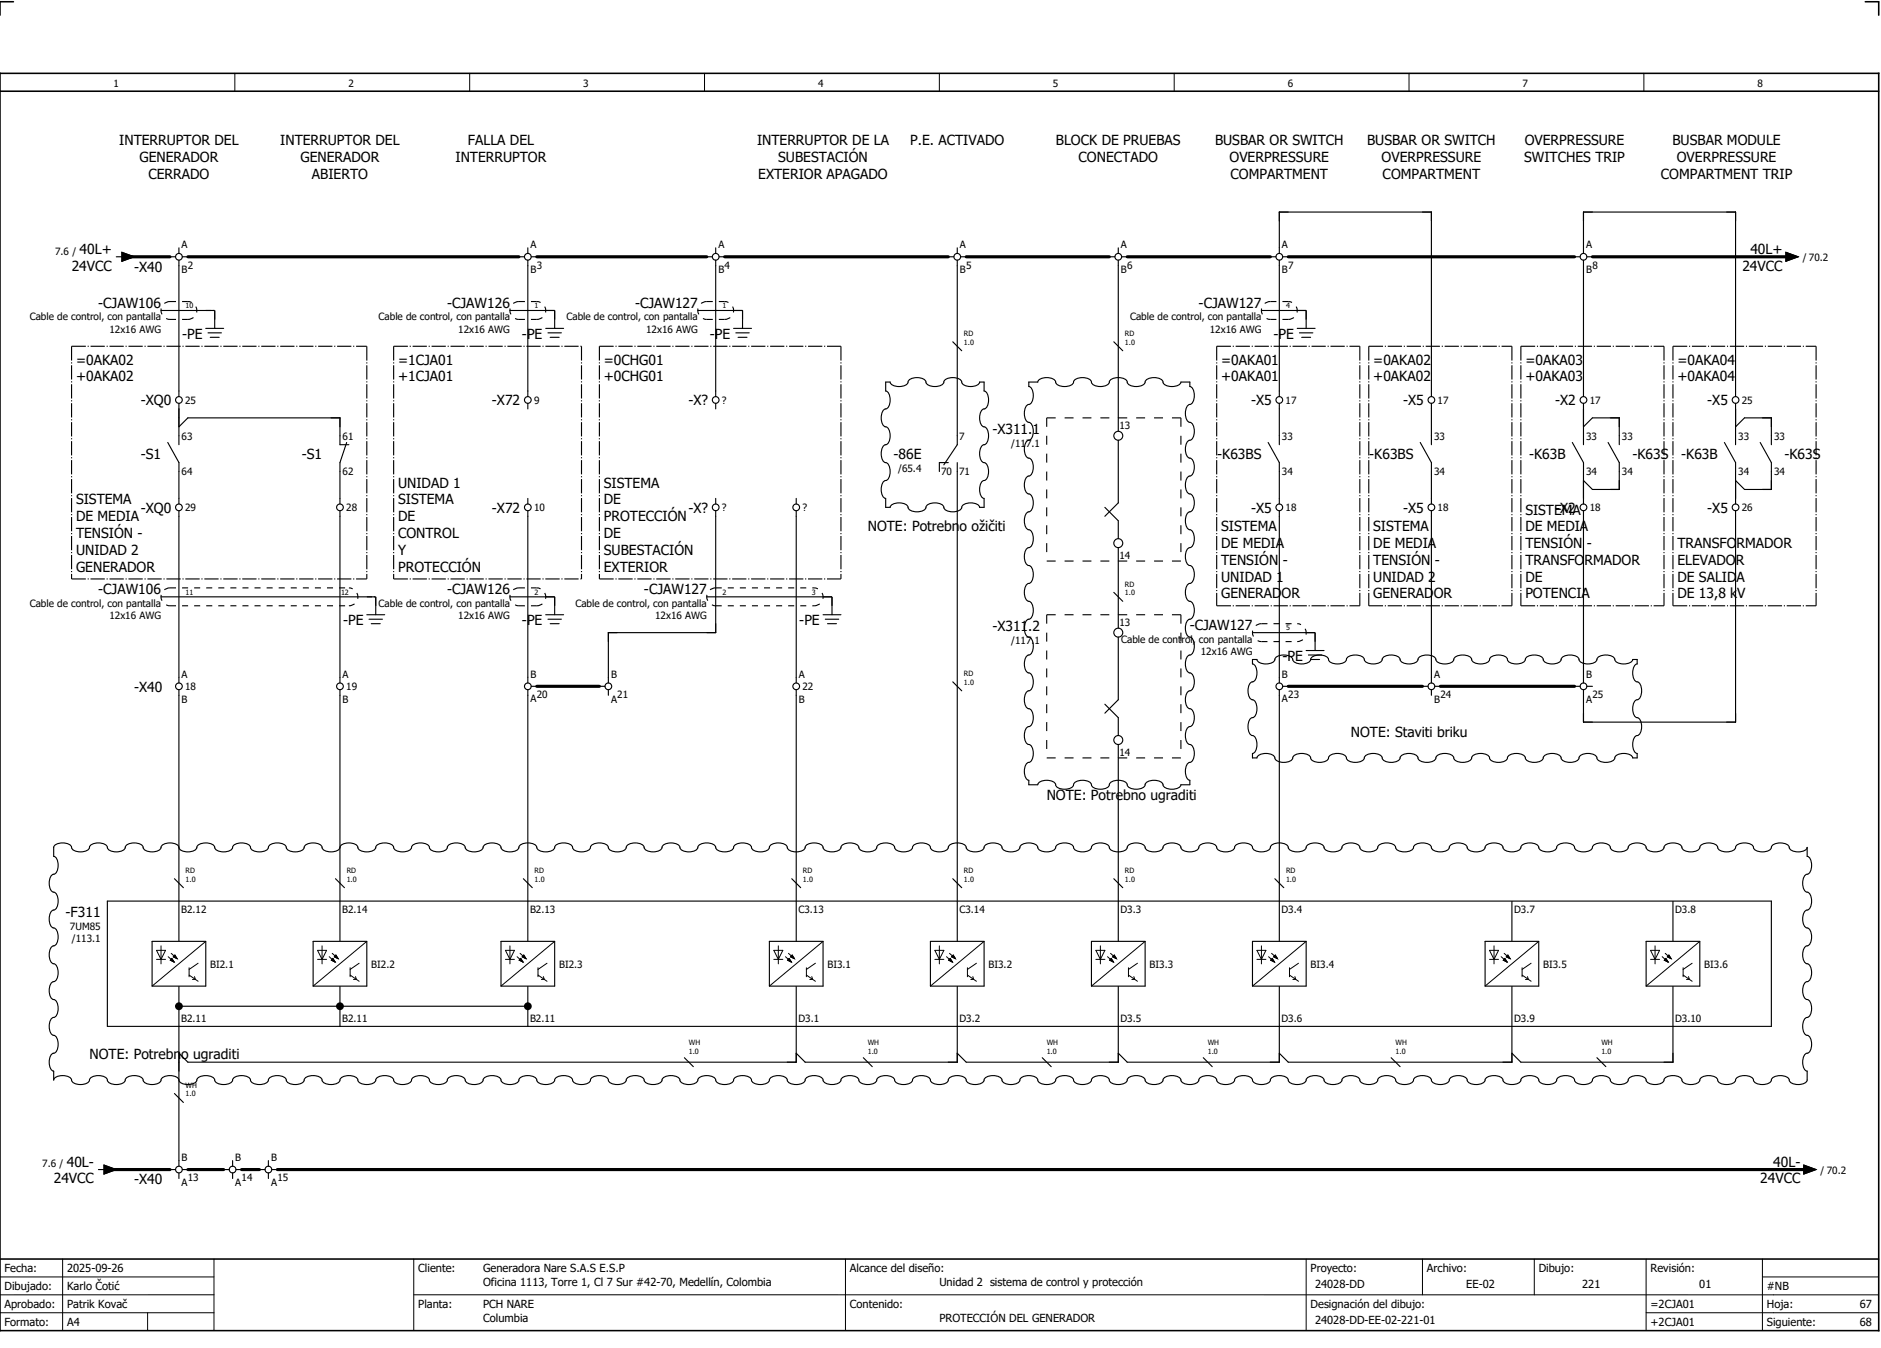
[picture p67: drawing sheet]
<svg xmlns="http://www.w3.org/2000/svg" width="421mm" height="301mm" viewBox="0 0 421 301" stroke-linecap="round" stroke-linejoin="round" font-family="sans-serif">
<defs><g id="words">
<g font-size="3.1">
<text x="26.7" y="32.5">INTERRUPTOR DEL</text>
<text x="62.7" y="32.5">INTERRUPTOR DEL</text>
<text x="104.6" y="32.5">FALLA DEL</text>
<text x="169.2" y="32.5">INTERRUPTOR DE LA</text>
<text x="203.5" y="32.5">P.E. ACTIVADO</text>
<text x="236.1" y="32.5">BLOCK DE PRUEBAS</text>
<text x="271.6" y="32.5">BUSBAR OR SWITCH</text>
<text x="305.6" y="32.5">BUSBAR OR SWITCH</text>
<text x="340.9" y="32.5">OVERPRESSURE</text>
<text x="373.9" y="32.5">BUSBAR MODULE</text>
<text x="31.2" y="36.3">GENERADOR</text>
<text x="33.2" y="40">CERRADO</text>
<text x="67.2" y="36.3">GENERADOR</text>
<text x="69.7" y="40">ABIERTO</text>
<text x="101.8" y="36.3">INTERRUPTOR</text>
<text x="169.5" y="40">EXTERIOR APAGADO</text>
<text x="174" y="36.3">SUBESTACIÓN</text>
<text x="241.1" y="36.3">CONECTADO</text>
<text x="274.9" y="36.3">OVERPRESSURE</text>
<text x="275.1" y="40">COMPARTMENT</text>
<text x="308.9" y="36.3">OVERPRESSURE</text>
<text x="309.1" y="40">COMPARTMENT</text>
<text x="340.7" y="36.3">SWITCHES TRIP</text>
<text x="371.3" y="40">COMPARTMENT TRIP</text>
<text x="374.9" y="36.3">OVERPRESSURE</text>
<text x="17.8" y="56.8">40L+</text>
<text x="391.3" y="56.8">40L+</text>
<text x="16" y="60.5">24VCC</text>
<text x="30" y="60.7">-X40</text>
<text x="389.5" y="60.5">24VCC</text>
<text x="22" y="68.8">-CJAW106</text>
<text x="100" y="68.8">-CJAW126</text>
<text x="142" y="68.8">-CJAW127</text>
<text x="268" y="68.8">-CJAW127</text>
<text x="40.7" y="75.7">-PE</text>
<text x="116.7" y="75.7">-PE</text>
<text x="158.7" y="75.7">-PE</text>
<text x="284.7" y="75.7">-PE</text>
<text x="17" y="81.5">=0AKA02</text>
<text x="89" y="81.5">=1CJA01</text>
<text x="135" y="81.5">=0CHG01</text>
<text x="273" y="81.5">=0AKA01</text>
<text x="307" y="81.5">=0AKA02</text>
<text x="341" y="81.5">=0AKA03</text>
<text x="375" y="81.5">=0AKA04</text>
<text x="17" y="85.3">+0AKA02</text>
<text x="89" y="85.3">+1CJA01</text>
<text x="135" y="85.3">+0CHG01</text>
<text x="273" y="85.3">+0AKA01</text>
<text x="307" y="85.3">+0AKA02</text>
<text x="341" y="85.3">+0AKA03</text>
<text x="375" y="85.3">+0AKA04</text>
<text x="31.5" y="90.6">-XQ0</text>
<text x="110" y="90.6">-X72</text>
<text x="153.9" y="90.6">-X?</text>
<text x="279.7" y="90.6">-X5</text>
<text x="313.7" y="90.6">-X5</text>
<text x="347.7" y="90.6">-X2</text>
<text x="381.7" y="90.6">-X5</text>
<text x="221.8" y="97">-X311.1</text>
<text x="31.4" y="102.6">-S1</text>
<text x="67.4" y="102.6">-S1</text>
<text x="199.7" y="102.6">-86E</text>
<text x="272.1" y="102.6">-K63BS</text>
<text x="306.1" y="102.6">-K63BS</text>
<text x="341.8" y="102.6">-K63B</text>
<text x="364.9" y="102.6">-K63S</text>
<text x="375.8" y="102.6">-K63B</text>
<text x="398.9" y="102.6">-K63S</text>
<text x="17" y="112.8">SISTEMA</text>
<text x="89" y="109">UNIDAD 1</text>
<text x="89" y="112.8">SISTEMA</text>
<text x="135" y="109">SISTEMA</text>
<text x="135" y="112.8">DE</text>
<text x="17" y="116.5">DE MEDIA</text>
<text x="31.5" y="114.6">-XQ0</text>
<text x="89" y="116.5">DE</text>
<text x="110" y="114.6">-X72</text>
<text x="135" y="116.5">PROTECCIÓN</text>
<text x="153.9" y="114.6">-X?</text>
<text x="194" y="118.8">NOTE: Potrebno ožičiti</text>
<text x="273" y="118.8">SISTEMA</text>
<text x="279.7" y="114.6">-X5</text>
<text x="307" y="118.8">SISTEMA</text>
<text x="313.7" y="114.6">-X5</text>
<text x="341" y="115">SISTEMA</text>
<text x="341" y="118.8">DE MEDIA</text>
<text x="347.7" y="114.6">-X2</text>
<text x="381.7" y="114.6">-X5</text>
<text x="17" y="120.3">TENSIÓN -</text>
<text x="17" y="124">UNIDAD 2</text>
<text x="89" y="120.3">CONTROL</text>
<text x="89" y="124">Y</text>
<text x="135" y="120.3">DE</text>
<text x="135" y="124">SUBESTACIÓN</text>
<text x="273" y="122.5">DE MEDIA</text>
<text x="307" y="122.5">DE MEDIA</text>
<text x="341" y="122.5">TENSIÓN -</text>
<text x="375" y="122.5">TRANSFORMADOR</text>
<text x="17" y="127.8">GENERADOR</text>
<text x="89" y="127.8">PROTECCIÓN</text>
<text x="135" y="127.8">EXTERIOR</text>
<text x="273" y="126.3">TENSIÓN -</text>
<text x="273" y="130">UNIDAD 1</text>
<text x="307" y="126.3">TENSIÓN -</text>
<text x="307" y="130">UNIDAD 2</text>
<text x="341" y="126.3">TRANSFORMADOR</text>
<text x="341" y="130">DE</text>
<text x="375" y="126.3">ELEVADOR</text>
<text x="375" y="130">DE SALIDA</text>
<text x="22" y="132.8">-CJAW106</text>
<text x="100" y="132.8">-CJAW126</text>
<text x="144" y="132.8">-CJAW127</text>
<text x="273" y="133.8">GENERADOR</text>
<text x="307" y="133.8">GENERADOR</text>
<text x="341" y="133.8">POTENCIA</text>
<text x="375" y="133.8">DE 13,8 kV</text>
<text x="76.7" y="139.7">-PE</text>
<text x="116.7" y="139.7">-PE</text>
<text x="178.7" y="139.7">-PE</text>
<text x="221.8" y="141">-X311.2</text>
<text x="266" y="140.8">-CJAW127</text>
<text x="286.7" y="147.7">-PE</text>
<text x="30" y="154.6">-X40</text>
<text x="302" y="164.8">NOTE: Staviti briku</text>
<text x="234" y="178.8">NOTE: Potrebno ugraditi</text>
<text x="14.7" y="205">-F311</text>
<text x="20" y="236.8">NOTE: Potrebno ugraditi</text>
<text x="14.9" y="260.8">40L-</text>
<text x="396.4" y="260.8">40L-</text>
<text x="12" y="264.5">24VCC</text>
<text x="30" y="264.7">-X40</text>
<text x="393.5" y="264.5">24VCC</text>
</g>
<g font-size="2.5">
<text x="1" y="284.4">Fecha:</text>
<text x="15" y="284.4">2025-09-26</text>
<text x="93.5" y="284.4">Cliente:</text>
<text x="108" y="284.4">Generadora Nare S.A.S E.S.P</text>
<text x="108" y="287.4">Oficina 1113, Torre 1, Cl 7 Sur #42-70, Medellín, Colombia</text>
<text x="190" y="284.4">Alcance del diseño:</text>
<text x="210" y="287.4">Unidad 2 sistema de control y protección</text>
<text x="293" y="284.4">Proyecto:</text>
<text x="294" y="287.9">24028-DD</text>
<text x="319" y="284.4">Archivo:</text>
<text x="327.8" y="287.9">EE-02</text>
<text x="344" y="284.4">Dibujo:</text>
<text x="353.7" y="287.9">221</text>
<text x="369" y="284.4">Revisión:</text>
<text x="379.9" y="287.9">01</text>
<text x="1" y="288.4">Dibujado:</text>
<text x="1" y="292.4">Aprobado:</text>
<text x="15" y="288.4">Karlo Čotić</text>
<text x="15" y="292.4">Patrik Kovač</text>
<text x="93.5" y="292.4">Planta:</text>
<text x="108" y="292.4">PCH NARE</text>
<text x="190" y="292.4">Contenido:</text>
<text x="293" y="292.4">Designación del dibujo:</text>
<text x="369" y="292.4">=2CJA01</text>
<text x="395" y="292.4">Hoja:</text>
<text x="395" y="288.4">#NB</text>
<text x="415.8" y="292.4">67</text>
<text x="1" y="296.4">Formato:</text>
<text x="15" y="296.4">A4</text>
<text x="108" y="295.4">Columbia</text>
<text x="210" y="295.4">PROTECCIÓN DEL GENERADOR</text>
<text x="294" y="295.9">24028-DD-EE-02-221-01</text>
<text x="369" y="296.4">+2CJA01</text>
<text x="395" y="296.4">Siguiente:</text>
<text x="415.8" y="296.4">68</text>
</g>
<g font-size="2.2">
<text x="25.4" y="19.4">1</text>
<text x="77.9" y="19.4">2</text>
<text x="130.4" y="19.4">3</text>
<text x="182.9" y="19.4">4</text>
<text x="235.4" y="19.4">5</text>
<text x="287.9" y="19.4">6</text>
<text x="340.4" y="19.4">7</text>
<text x="392.9" y="19.4">8</text>
<text x="12.3" y="56.9">7.6 /</text>
<text x="40.6" y="55.5">A</text>
<text x="118.6" y="55.5">A</text>
<text x="160.6" y="55.5">A</text>
<text x="214.6" y="55.5">A</text>
<text x="250.6" y="55.5">A</text>
<text x="286.6" y="55.5">A</text>
<text x="354.6" y="55.5">A</text>
<text x="403" y="58.3">/ 70.2</text>
<text x="40.6" y="61">B</text>
<text x="42" y="60">2</text>
<text x="118.6" y="61">B</text>
<text x="120" y="60">3</text>
<text x="160.6" y="61">B</text>
<text x="162" y="60">4</text>
<text x="214.6" y="61">B</text>
<text x="216" y="60">5</text>
<text x="250.6" y="61">B</text>
<text x="252" y="60">6</text>
<text x="286.6" y="61">B</text>
<text x="288" y="60">7</text>
<text x="354.6" y="61">B</text>
<text x="356" y="60">8</text>
<text x="6.6" y="71.6">Cable de control, con pantalla</text>
<text x="84.6" y="71.6">Cable de control, con pantalla</text>
<text x="126.6" y="71.6">Cable de control, con pantalla</text>
<text x="252.6" y="71.6">Cable de control, con pantalla</text>
<text x="24.5" y="74.3">12x16 AWG</text>
<text x="102.5" y="74.3">12x16 AWG</text>
<text x="144.5" y="74.3">12x16 AWG</text>
<text x="270.5" y="74.3">12x16 AWG</text>
<text x="41.4" y="90.3">25</text>
<text x="119.4" y="90.3">9</text>
<text x="161.4" y="90.3">?</text>
<text x="250.3" y="95.9">13</text>
<text x="287.4" y="90.3">17</text>
<text x="321.4" y="90.3">17</text>
<text x="355.4" y="90.3">17</text>
<text x="389.4" y="90.3">25</text>
<text x="40.6" y="98.3">63</text>
<text x="76.6" y="98.3">61</text>
<text x="214.4" y="98.3">7</text>
<text x="226.1" y="99.9">/117.1</text>
<text x="286.6" y="98.3">33</text>
<text x="320.6" y="98.3">33</text>
<text x="354.6" y="98.3">33</text>
<text x="362.6" y="98.3">33</text>
<text x="388.6" y="98.3">33</text>
<text x="396.6" y="98.3">33</text>
<text x="40.6" y="106.2">64</text>
<text x="76.6" y="106.2">62</text>
<text x="200.8" y="105.5">/65.4</text>
<text x="210.4" y="106.2">70</text>
<text x="214.4" y="106.2">71</text>
<text x="286.6" y="106.2">34</text>
<text x="320.6" y="106.2">34</text>
<text x="354.6" y="106.2">34</text>
<text x="362.6" y="106.2">34</text>
<text x="388.6" y="106.2">34</text>
<text x="396.6" y="106.2">34</text>
<text x="41.4" y="114.3">29</text>
<text x="77.4" y="114.3">28</text>
<text x="119.4" y="114.3">10</text>
<text x="161.4" y="114.3">?</text>
<text x="179.4" y="114.3">?</text>
<text x="287.4" y="114.3">18</text>
<text x="321.4" y="114.3">18</text>
<text x="355.4" y="114.3">18</text>
<text x="389.4" y="114.3">26</text>
<text x="250.3" y="124.9">14</text>
<text x="6.6" y="135.6">Cable de control, con pantalla</text>
<text x="84.6" y="135.6">Cable de control, con pantalla</text>
<text x="128.6" y="135.6">Cable de control, con pantalla</text>
<text x="24.5" y="138.3">12x16 AWG</text>
<text x="102.5" y="138.3">12x16 AWG</text>
<text x="146.5" y="138.3">12x16 AWG</text>
<text x="226.1" y="143.9">/117.1</text>
<text x="250.3" y="139.9">13</text>
<text x="250.6" y="143.6">Cable de control, con pantalla</text>
<text x="268.5" y="146.3">12x16 AWG</text>
<text x="40.6" y="151.5">A</text>
<text x="41.4" y="154.3">18</text>
<text x="76.6" y="151.5">A</text>
<text x="77.4" y="154.3">19</text>
<text x="118.6" y="151.5">B</text>
<text x="136.6" y="151.5">B</text>
<text x="178.6" y="151.5">A</text>
<text x="179.4" y="154.3">22</text>
<text x="286.6" y="151.5">B</text>
<text x="320.6" y="151.5">A</text>
<text x="354.6" y="151.5">B</text>
<text x="40.6" y="157">B</text>
<text x="76.6" y="157">B</text>
<text x="118.6" y="156.9">A</text>
<text x="120" y="156">20</text>
<text x="136.6" y="157">A</text>
<text x="138" y="156">21</text>
<text x="178.6" y="157">B</text>
<text x="286.6" y="156.9">A</text>
<text x="288" y="156">23</text>
<text x="320.6" y="157">B</text>
<text x="322" y="156">24</text>
<text x="354.6" y="157">A</text>
<text x="356" y="156">25</text>
<text x="250.3" y="168.9">14</text>
<text x="15.6" y="207.9">7UM85</text>
<text x="40.5" y="204.1">B2.12</text>
<text x="76.5" y="204.1">B2.14</text>
<text x="118.5" y="204.1">B2.13</text>
<text x="178.5" y="204.1">C3.13</text>
<text x="214.5" y="204.1">C3.14</text>
<text x="250.5" y="204.1">D3.3</text>
<text x="286.5" y="204.1">D3.4</text>
<text x="338.5" y="204.1">D3.7</text>
<text x="374.5" y="204.1">D3.8</text>
<text x="16.1" y="210.6">/113.1</text>
<text x="47" y="216.3">BI2.1</text>
<text x="83" y="216.3">BI2.2</text>
<text x="125" y="216.3">BI2.3</text>
<text x="185" y="216.3">BI3.1</text>
<text x="221" y="216.3">BI3.2</text>
<text x="257" y="216.3">BI3.3</text>
<text x="293" y="216.3">BI3.4</text>
<text x="345" y="216.3">BI3.5</text>
<text x="381" y="216.3">BI3.6</text>
<text x="40.5" y="228.4">B2.11</text>
<text x="76.5" y="228.4">B2.11</text>
<text x="118.5" y="228.4">B2.11</text>
<text x="178.5" y="228.4">D3.1</text>
<text x="214.5" y="228.4">D3.2</text>
<text x="250.5" y="228.4">D3.5</text>
<text x="286.5" y="228.4">D3.6</text>
<text x="338.5" y="228.4">D3.9</text>
<text x="374.5" y="228.4">D3.10</text>
<text x="9.4" y="260.9">7.6 /</text>
<text x="40.6" y="259.5">B</text>
<text x="52.6" y="259.5">B</text>
<text x="60.6" y="259.5">B</text>
<text x="407" y="262.3">/ 70.2</text>
<text x="40.6" y="265">A</text>
<text x="42" y="264">13</text>
<text x="52.6" y="265">A</text>
<text x="54" y="264">14</text>
<text x="60.6" y="265">A</text>
<text x="62" y="264">15</text>
</g>
<g font-size="1.6">
<text x="41.5" y="68.9">10</text>
<text x="119.5" y="68.9">1</text>
<text x="161.5" y="68.9">1</text>
<text x="287.5" y="68.9">4</text>
<text x="215.5" y="77.1">1.0</text>
<text x="215.5" y="75.1">RD</text>
<text x="251.5" y="77.1">1.0</text>
<text x="251.5" y="75.1">RD</text>
<text x="251.5" y="131.1">RD</text>
<text x="41.5" y="132.9">11</text>
<text x="76.2" y="133.1">12</text>
<text x="119.5" y="132.9">2</text>
<text x="161.5" y="132.9">2</text>
<text x="181.5" y="132.9">3</text>
<text x="251.5" y="133.1">1.0</text>
<text x="287.5" y="140.9">5</text>
<text x="215.5" y="153.1">1.0</text>
<text x="215.5" y="151.1">RD</text>
<text x="41.5" y="197.1">1.0</text>
<text x="41.5" y="195.1">RD</text>
<text x="77.5" y="197.1">1.0</text>
<text x="77.5" y="195.1">RD</text>
<text x="119.5" y="197.1">1.0</text>
<text x="119.5" y="195.1">RD</text>
<text x="179.5" y="197.1">1.0</text>
<text x="179.5" y="195.1">RD</text>
<text x="215.5" y="197.1">1.0</text>
<text x="215.5" y="195.1">RD</text>
<text x="251.5" y="197.1">1.0</text>
<text x="251.5" y="195.1">RD</text>
<text x="287.5" y="197.1">1.0</text>
<text x="287.5" y="195.1">RD</text>
<text x="154" y="233.6">WH</text>
<text x="194" y="233.6">WH</text>
<text x="234" y="233.6">WH</text>
<text x="270" y="233.6">WH</text>
<text x="312" y="233.6">WH</text>
<text x="358" y="233.6">WH</text>
<text x="154" y="235.6">1.0</text>
<text x="194" y="235.6">1.0</text>
<text x="234" y="235.6">1.0</text>
<text x="270" y="235.6">1.0</text>
<text x="312" y="235.6">1.0</text>
<text x="358" y="235.6">1.0</text>
<text x="41.5" y="245.1">1.0</text>
<text x="41.5" y="243.1">WH</text>
</g>
</g></defs>
<path d="M0 16.4h420v281h-420zM3 .4h-3v3M417 .4h3v3M0 20.4h420M0 281.4h420" fill="none" stroke="#000" stroke-width=".35"/>
<g fill="none" stroke="#000" stroke-width=".22">
<path d="M52.5 16.4v4M105 16.4v4M157.5 16.4v4M210 16.4v4M262.5 16.4v4M315 16.4v4M367.5 16.4v4M35 212.4h2l-1 2zM35 214.4h2M36 211.4v4M37.6 213.8l1.3 1.2M38.3 213.1l1.3 1.2"/>
<path d="M42.3 217.9l2 1.4M42.3 216.3v2M43.5 218.3l.2 .6h-.7M44.3 215.3l-2 1.4M46 210.4l-12 10M71 212.4h2l-1 2zM71 214.4h2M72 211.4v4M73.6 213.8l1.3 1.2M74.3 213.1l1.3 1.2M78.3 217.9l2 1.4M78.3 216.3v2"/>
<path d="M79.5 218.3l.2 .6h-.7M80.3 215.3l-2 1.4M82 210.4l-12 10M113 212.4h2l-1 2zM113 214.4h2M114 211.4v4M115.6 213.8l1.3 1.2M116.3 213.1l1.3 1.2M120.3 217.9l2 1.4M120.3 216.3v2M121.5 218.3l.2 .6h-.7M122.3 215.3l-2 1.4"/>
<path d="M124 210.4l-12 10M173 212.4h2l-1 2zM173 214.4h2M174 211.4v4M175.6 213.8l1.3 1.2M176.3 213.1l1.3 1.2M180.3 217.9l2 1.4M180.3 216.3v2M181.5 218.3l.2 .6h-.7M182.3 215.3l-2 1.4M184 210.4l-12 10M209 212.4h2l-1 2z"/>
<path d="M209 214.4h2M210 211.4v4M211.6 213.8l1.3 1.2M212.3 213.1l1.3 1.2M216.3 217.9l2 1.4M216.3 216.3v2M217.5 218.3l.2 .6h-.7M218.3 215.3l-2 1.4M220 210.4l-12 10M245 212.4h2l-1 2zM245 214.4h2M246 211.4v4"/>
<path d="M247.6 213.8l1.3 1.2M248.3 213.1l1.3 1.2M252.3 217.9l2 1.4M252.3 216.3v2M253.5 218.3l.2 .6h-.7M254.3 215.3l-2 1.4M256 210.4l-12 10M281 212.4h2l-1 2zM281 214.4h2M282 211.4v4M283.6 213.8l1.3 1.2M284.3 213.1l1.3 1.2"/>
<path d="M288.3 217.9l2 1.4M288.3 216.3v2M289.5 218.3l.2 .6h-.7M290.3 215.3l-2 1.4M292 210.4l-12 10M333 212.4h2l-1 2zM333 214.4h2M334 211.4v4M335.6 213.8l1.3 1.2M336.3 213.1l1.3 1.2M340.3 217.9l2 1.4M340.3 216.3v2"/>
<path d="M341.5 218.3l.2 .6h-.7M342.3 215.3l-2 1.4M344 210.4l-12 10M369 212.4h2l-1 2zM369 214.4h2M370 211.4v4M371.6 213.8l1.3 1.2M372.3 213.1l1.3 1.2M376.3 217.9l2 1.4M376.3 216.3v2M377.5 218.3l.2 .6h-.7M378.3 215.3l-2 1.4"/>
<path d="M380 210.4l-12 10M0 285.4h47.8M0 293.4h47.8M14 281.4v16M33 293.4v4M47.8 281.4v16M47.8 289.4h-47.8M92.5 281.4v16M92.5 289.4h327.5M189 281.4v16M292 281.4v15.8M318 281.4v8"/>
<path d="M343 281.4v8M368 281.4v15.8M368 293.4h52M394 285.4h26M394 281.4v15.8"/>
</g>
<g fill="none" stroke="#000" stroke-width=".25">
<path d="M26 57.4h1.3M27.3 56.4l2.7 1-2.7 1zM38 57.4h1.3M40 55.4v1.2M40 58.1v30.5M40.8 57.4h1.2M116 57.4h1.2M118 55.4v1.2M118 58.1v30.5M118.7 57.4h1.3M158 57.4h1.2M160 55.4v1.2"/>
<path d="M160 58.1v30.5M160.7 57.4h1.3M212 57.4h1.2M214 55.4v1.2M214 58.1v41.3l-3 4.5M214.7 57.4h1.3M248 57.4h1.2M250 55.4v1.2M250 58.1v38.3M250.7 57.4h1.3M284 57.4h1.3M286 56.6v-9.2h34v41.2"/>
<path d="M286 58.1v30.5M286.8 57.4h1.2M352 57.4h1.3M354 56.6v-9.2h34v41.2M354 58.1v30.5M354.7 57.4h1.3M398 57.4h1.2M399.2 56.4l2.8 1-2.8 1zM36 69.4h8M46 73.4h4M46.5 74.4h3M47 75.4h2"/>
<path d="M48 71.4v2M114 69.4h8M122 73.4h4M122.5 74.4h3M123 75.4h2M124 71.4v2M156 69.4h8M164 73.4h4M164.5 74.4h3M165 75.4h2M166 71.4v2M213 76.4l2 2"/>
<path d="M249 76.4l2 2M282 69.4h8M290 73.4h4M290.5 74.4h3M291 75.4h2M292 71.4v2M37.5 98.9l2.5 4.5v9.2M40 90.1v9.3M40 95.4l2-2h34v6h2M77.5 98.9l-1.5 4.5v9.2M118 90.1v1.3M160 90.1v1.3"/>
<path d="M198 85.4h1a2.17 2.17 0 0 0 2.6 .9 1.46 1.46 0 0 0 1.5-1.2 2.98 2.98 0 0 1 3.8 0 1.69 1.69 0 0 0 2.1 1.3 1.68 1.68 0 0 0 2.1-1.3 2.98 2.98 0 0 1 3.8 0 1.69 1.69 0 0 0 2.1 1.3 1.93 1.93 0 0 0 2-1h1v2a2.17 2.17 0 0 1 .9 2.6 1.46 1.46 0 0 1-1.2 1.5 2.98 2.98 0 0 0 0 3.8 1.68 1.68 0 0 1 1.3 2.1 1.69 1.69 0 0 1-1.3 2.1 2.98 2.98 0 0 0 0 3.8 1.68 1.68 0 0 1 1.3 2.1 1.69 1.69 0 0 1-1.3 2.1 2.98 2.98 0 0 0 0 3.8l.3 .1v2h-1a2.18 2.18 0 0 0-2.6-1 1.46 1.46 0 0 0-1.5 1.3 2.98 2.98 0 0 1-3.8 0 1.69 1.69 0 0 0-2.1-1.3 1.68 1.68 0 0 0-2.1 1.3 2.98 2.98 0 0 1-3.8 0 1.68 1.68 0 0 0-2.1-1.3 1.94 1.94 0 0 0-2 1h-1v-2a2.17 2.17 0 0 1-.9-2.6 1.46 1.46 0 0 1 1.2-1.5 2.98 2.98 0 0 0 0-3.8 1.68 1.68 0 0 1-1.3-2.1 1.68 1.68 0 0 1 1.3-2.1 2.98 2.98 0 0 0 0-3.8 1.68 1.68 0 0 1-1.3-2.1 1.69 1.69 0 0 1 1.3-2.1 2.98 2.98 0 0 0 0-3.8l-.3-.1zM230 85.4h2l.1-.3a2.98 2.98 0 0 1 3.8 0 1.68 1.68 0 0 0 2.1 1.3 1.68 1.68 0 0 0 2.1-1.3 2.98 2.98 0 0 1 3.8 0 1.69 1.69 0 0 0 2.1 1.3 1.68 1.68 0 0 0 2.1-1.3 2.98 2.98 0 0 1 3.8 0 1.69 1.69 0 0 0 2.1 1.3 1.68 1.68 0 0 0 2.1-1.3 2.98 2.98 0 0 1 3.8 0 1.68 1.68 0 0 0 2.1 1.3 1.93 1.93 0 0 0 2-1h2v1a2.17 2.17 0 0 1 .9 2.6 1.46 1.46 0 0 1-1.2 1.5 2.98 2.98 0 0 0 0 3.8 1.68 1.68 0 0 1 1.3 2.1 1.68 1.68 0 0 1-1.3 2.1 2.98 2.98 0 0 0 0 3.8 1.68 1.68 0 0 1 1.3 2.1 1.69 1.69 0 0 1-1.3 2.1 2.98 2.98 0 0 0 0 3.8 1.68 1.68 0 0 1 1.3 2.1 1.69 1.69 0 0 1-1.3 2.1 2.98 2.98 0 0 0 0 3.8 1.68 1.68 0 0 1 1.3 2.1 1.68 1.68 0 0 1-1.3 2.1 2.98 2.98 0 0 0 0 3.8 1.68 1.68 0 0 1 1.3 2.1 1.68 1.68 0 0 1-1.3 2.1 2.98 2.98 0 0 0 0 3.8 1.68 1.68 0 0 1 1.3 2.1 1.68 1.68 0 0 1-1.3 2.1 2.98 2.98 0 0 0 0 3.8 1.68 1.68 0 0 1 1.3 2.1 1.68 1.68 0 0 1-1.3 2.1 2.98 2.98 0 0 0 0 3.8 1.68 1.68 0 0 1 1.3 2.1 1.68 1.68 0 0 1-1.3 2.1 2.98 2.98 0 0 0 0 3.8 1.68 1.68 0 0 1 1.3 2.1 1.69 1.69 0 0 1-1.3 2.1 2.98 2.98 0 0 0 0 3.8 1.68 1.68 0 0 1 1.3 2.1 1.68 1.68 0 0 1-1.3 2.1 2.98 2.98 0 0 0 0 3.8l.3 .1v1h-2l-.1 .3a2.98 2.98 0 0 1-3.8 0 1.69 1.69 0 0 0-2.1-1.3 1.68 1.68 0 0 0-2.1 1.3 2.98 2.98 0 0 1-3.8 0 1.68 1.68 0 0 0-2.1-1.3 1.68 1.68 0 0 0-2.1 1.3 2.98 2.98 0 0 1-3.8 0 1.69 1.69 0 0 0-2.1-1.3 1.68 1.68 0 0 0-2.1 1.3 2.98 2.98 0 0 1-3.8 0 1.69 1.69 0 0 0-2.1-1.3 1.94 1.94 0 0 0-2 1h-2v-1a2.17 2.17 0 0 1-.9-2.6 1.46 1.46 0 0 1 1.2-1.5 2.98 2.98 0 0 0 0-3.8 1.68 1.68 0 0 1-1.3-2.1 1.68 1.68 0 0 1 1.3-2.1 2.98 2.98 0 0 0 0-3.8 1.68 1.68 0 0 1-1.3-2.1 1.68 1.68 0 0 1 1.3-2.1 2.98 2.98 0 0 0 0-3.8 1.68 1.68 0 0 1-1.3-2.1 1.69 1.69 0 0 1 1.3-2.1 2.98 2.98 0 0 0 0-3.8 1.68 1.68 0 0 1-1.3-2.1 1.68 1.68 0 0 1 1.3-2.1 2.98 2.98 0 0 0 0-3.8 1.68 1.68 0 0 1-1.3-2.1 1.69 1.69 0 0 1 1.3-2.1 2.98 2.98 0 0 0 0-3.8 1.68 1.68 0 0 1-1.3-2.1 1.68 1.68 0 0 1 1.3-2.1 2.98 2.98 0 0 0 0-3.8 1.68 1.68 0 0 1-1.3-2.1 1.69 1.69 0 0 1 1.3-2.1 2.98 2.98 0 0 0 0-3.8 1.68 1.68 0 0 1-1.3-2.1 1.68 1.68 0 0 1 1.3-2.1 2.98 2.98 0 0 0 0-3.8 1.68 1.68 0 0 1-1.3-2.1 1.69 1.69 0 0 1 1.3-2.1 2.98 2.98 0 0 0 0-3.8 1.68 1.68 0 0 1-1.3-2.1 1.69 1.69 0 0 1 1.3-2.1 2.98 2.98 0 0 0 0-3.8l-.3-.1zM250 98.4v14l-3 3M283.5 98.9l2.5 4.5v9.2M286 90.1v9.3M317.5 98.9l2.5 4.5v9.2M320 90.1v9.3M351.5 98.9l2.5 4.5v9.2M354 95.4l2-2h6v6M354 90.1v9.3M359.5 98.9l2.5 4.5v6h-6l-2-2M385.5 98.9l2.5 4.5v9.2"/>
<path d="M388 95.4l2-2h6v6M388 90.1v9.3M393.5 98.9l2.5 4.5v6h-6l-2-2M40 114.1v38.5M76 114.1v38.5M118 111.4v1.2M118 114.1v38.5M160 114.1v27.3h-24v11.2M160 111.4v1.2M178 111.4v1.2M178 114.1v38.5M212 103.4h-2v2"/>
<path d="M214 103.4v107M247 113.4l3 3v4M286 114.1v38.5M320 114.1v38.5M354 114.1v38.5M388 114.1v47.3h-34v-7.3M36 133.4h44M82 137.4h4M82.5 138.4h3M83 139.4h2M84 135.4v2M114 133.4h8"/>
<path d="M122 137.4h4M122.5 138.4h3M123 139.4h2M124 135.4v2M158 133.4h26M184 137.4h4M184.5 138.4h3M185 139.4h2M186 135.4v2M249 132.4l2 2M250 122.4v18M40 154.1v56.3"/>
<path d="M76 154.1v56.3M118 154.1v56.3M118.7 153.4h1.3M134 153.4h1.3M136 154.1v1.3M178 154.1v56.3M213 152.4l2 2M247 157.4l3 3v4M250 142.4v14l-3 3M280 147.4h1l.1 .3a2.98 2.98 0 0 0 3.8 0 1.68 1.68 0 0 1 2.1-1.3 1.69 1.69 0 0 1 2.1 1.3 2.98 2.98 0 0 0 3.8 0 1.68 1.68 0 0 1 2.1-1.3 1.69 1.69 0 0 1 2.1 1.3 2.98 2.98 0 0 0 3.8 0 1.68 1.68 0 0 1 2.1-1.3 1.69 1.69 0 0 1 2.1 1.3 2.98 2.98 0 0 0 3.8 0 1.68 1.68 0 0 1 2.1-1.3 1.68 1.68 0 0 1 2.1 1.3 2.98 2.98 0 0 0 3.8 0 1.68 1.68 0 0 1 2.1-1.3 1.69 1.69 0 0 1 2.1 1.3 2.98 2.98 0 0 0 3.8 0 1.68 1.68 0 0 1 2.1-1.3 1.69 1.69 0 0 1 2.1 1.3 2.98 2.98 0 0 0 3.8 0 1.68 1.68 0 0 1 2.1-1.3 1.69 1.69 0 0 1 2.1 1.3 2.98 2.98 0 0 0 3.8 0 1.68 1.68 0 0 1 2.1-1.3 1.69 1.69 0 0 1 2.1 1.3 2.98 2.98 0 0 0 3.8 0 1.68 1.68 0 0 1 2.1-1.3 1.69 1.69 0 0 1 2.1 1.3 2.98 2.98 0 0 0 3.8 0 1.69 1.69 0 0 1 2.1-1.3 1.68 1.68 0 0 1 2.1 1.3 2.98 2.98 0 0 0 3.8 0l.1-.3h1v1l-.3 .1a2.98 2.98 0 0 0 0 3.8 1.68 1.68 0 0 1 1.3 2.1 1.68 1.68 0 0 1-1.3 2.1 2.98 2.98 0 0 0 0 3.8 1.68 1.68 0 0 1 1.3 2.1 1.68 1.68 0 0 1-1.3 2.1 2.98 2.98 0 0 0 0 3.8l.3 .1v1h-1l-.1-.3a2.98 2.98 0 0 0-3.8 0 1.68 1.68 0 0 1-2.1 1.3 1.69 1.69 0 0 1-2.1-1.3 2.98 2.98 0 0 0-3.8 0 1.69 1.69 0 0 1-2.1 1.3 1.69 1.69 0 0 1-2.1-1.3 2.98 2.98 0 0 0-3.8 0 1.68 1.68 0 0 1-2.1 1.3 1.69 1.69 0 0 1-2.1-1.3 2.98 2.98 0 0 0-3.8 0 1.68 1.68 0 0 1-2.1 1.3 1.68 1.68 0 0 1-2.1-1.3 2.98 2.98 0 0 0-3.8 0 1.68 1.68 0 0 1-2.1 1.3 1.69 1.69 0 0 1-2.1-1.3 2.98 2.98 0 0 0-3.8 0 1.68 1.68 0 0 1-2.1 1.3 1.69 1.69 0 0 1-2.1-1.3 2.98 2.98 0 0 0-3.8 0 1.68 1.68 0 0 1-2.1 1.3 1.68 1.68 0 0 1-2.1-1.3 2.98 2.98 0 0 0-3.8 0 1.68 1.68 0 0 1-2.1 1.3 1.69 1.69 0 0 1-2.1-1.3 2.98 2.98 0 0 0-3.8 0 1.68 1.68 0 0 1-2.1 1.3 1.69 1.69 0 0 1-2.1-1.3 2.98 2.98 0 0 0-3.8 0 1.68 1.68 0 0 1-2.1 1.3 1.68 1.68 0 0 1-2.1-1.3 2.98 2.98 0 0 0-3.8 0l-.1 .3h-1v-1l.3-.1a2.98 2.98 0 0 0 0-3.8 1.68 1.68 0 0 1-1.3-2.1 1.68 1.68 0 0 1 1.3-2.1 2.98 2.98 0 0 0 0-3.8 1.68 1.68 0 0 1-1.3-2.1 1.69 1.69 0 0 1 1.3-2.1 2.98 2.98 0 0 0 0-3.8l-.3-.1zM280 141.4h12M286 154.1v56.3"/>
<path d="M286.8 153.4h1.2M292 145.4h4M292.5 146.4h3M293 147.4h2M294 143.4v2M318 153.4h1.3M320 154.1v1.3M320.8 153.4h1.2M352 153.4h1.3M354.7 153.4h1.3M250 166.4v44M12.1 189.1a2.98 2.98 0 0 1 3.8 0 1.68 1.68 0 0 0 2.1 1.3 1.68 1.68 0 0 0 2.1-1.3 2.98 2.98 0 0 1 3.8 0 1.68 1.68 0 0 0 2.1 1.3 1.68 1.68 0 0 0 2.1-1.3 2.98 2.98 0 0 1 3.8 0 1.68 1.68 0 0 0 2.1 1.3 1.68 1.68 0 0 0 2.1-1.3 2.98 2.98 0 0 1 3.8 0 1.68 1.68 0 0 0 2.1 1.3 1.68 1.68 0 0 0 2.1-1.3 2.98 2.98 0 0 1 3.8 0 1.68 1.68 0 0 0 2.1 1.3 1.68 1.68 0 0 0 2.1-1.3 2.98 2.98 0 0 1 3.8 0 1.68 1.68 0 0 0 2.1 1.3 1.68 1.68 0 0 0 2.1-1.3 2.98 2.98 0 0 1 3.8 0 1.68 1.68 0 0 0 2.1 1.3 1.68 1.68 0 0 0 2.1-1.3 2.98 2.98 0 0 1 3.8 0 1.68 1.68 0 0 0 2.1 1.3 1.68 1.68 0 0 0 2.1-1.3 2.98 2.98 0 0 1 3.8 0 1.68 1.68 0 0 0 2.1 1.3 1.68 1.68 0 0 0 2.1-1.3 2.98 2.98 0 0 1 3.8 0 1.68 1.68 0 0 0 2.1 1.3 1.68 1.68 0 0 0 2.1-1.3 2.98 2.98 0 0 1 3.8 0 1.68 1.68 0 0 0 2.1 1.3 1.68 1.68 0 0 0 2.1-1.3 2.98 2.98 0 0 1 3.8 0 1.68 1.68 0 0 0 2.1 1.3 1.68 1.68 0 0 0 2.1-1.3 2.98 2.98 0 0 1 3.8 0 1.68 1.68 0 0 0 2.1 1.3 1.68 1.68 0 0 0 2.1-1.3 2.98 2.98 0 0 1 3.8 0 1.69 1.69 0 0 0 2.1 1.3 1.68 1.68 0 0 0 2.1-1.3 2.98 2.98 0 0 1 3.8 0 1.68 1.68 0 0 0 2.1 1.3 1.68 1.68 0 0 0 2.1-1.3 2.98 2.98 0 0 1 3.8 0 1.68 1.68 0 0 0 2.1 1.3 1.68 1.68 0 0 0 2.1-1.3 2.98 2.98 0 0 1 3.8 0 1.69 1.69 0 0 0 2.1 1.3 1.68 1.68 0 0 0 2.1-1.3 2.98 2.98 0 0 1 3.8 0 1.68 1.68 0 0 0 2.1 1.3 1.68 1.68 0 0 0 2.1-1.3 2.98 2.98 0 0 1 3.8 0 1.69 1.69 0 0 0 2.1 1.3 1.68 1.68 0 0 0 2.1-1.3 2.98 2.98 0 0 1 3.8 0 1.68 1.68 0 0 0 2.1 1.3 1.68 1.68 0 0 0 2.1-1.3 2.98 2.98 0 0 1 3.8 0 1.68 1.68 0 0 0 2.1 1.3 1.68 1.68 0 0 0 2.1-1.3 2.98 2.98 0 0 1 3.8 0 1.69 1.69 0 0 0 2.1 1.3 1.68 1.68 0 0 0 2.1-1.3 2.98 2.98 0 0 1 3.8 0 1.68 1.68 0 0 0 2.1 1.3 1.68 1.68 0 0 0 2.1-1.3 2.98 2.98 0 0 1 3.8 0 1.68 1.68 0 0 0 2.1 1.3 1.68 1.68 0 0 0 2.1-1.3 2.98 2.98 0 0 1 3.8 0 1.69 1.69 0 0 0 2.1 1.3 1.68 1.68 0 0 0 2.1-1.3 2.98 2.98 0 0 1 3.8 0 1.69 1.69 0 0 0 2.1 1.3 1.68 1.68 0 0 0 2.1-1.3 2.98 2.98 0 0 1 3.8 0 1.68 1.68 0 0 0 2.1 1.3 1.68 1.68 0 0 0 2.1-1.3 2.98 2.98 0 0 1 3.8 0 1.69 1.69 0 0 0 2.1 1.3 1.68 1.68 0 0 0 2.1-1.3 2.98 2.98 0 0 1 3.8 0 1.69 1.69 0 0 0 2.1 1.3 1.68 1.68 0 0 0 2.1-1.3 2.98 2.98 0 0 1 3.8 0 1.68 1.68 0 0 0 2.1 1.3 1.68 1.68 0 0 0 2.1-1.3 2.98 2.98 0 0 1 3.8 0 1.69 1.69 0 0 0 2.1 1.3 1.68 1.68 0 0 0 2.1-1.3 2.98 2.98 0 0 1 3.8 0 1.69 1.69 0 0 0 2.1 1.3 1.68 1.68 0 0 0 2.1-1.3 2.98 2.98 0 0 1 3.8 0 1.68 1.68 0 0 0 2.1 1.3 1.68 1.68 0 0 0 2.1-1.3 2.98 2.98 0 0 1 3.8 0 1.69 1.69 0 0 0 2.1 1.3 1.68 1.68 0 0 0 2.1-1.3 2.98 2.98 0 0 1 3.8 0 1.69 1.69 0 0 0 2.1 1.3 1.68 1.68 0 0 0 2.1-1.3 2.98 2.98 0 0 1 3.8 0 1.68 1.68 0 0 0 2.1 1.3 1.68 1.68 0 0 0 2.1-1.3 2.98 2.98 0 0 1 3.8 0 1.69 1.69 0 0 0 2.1 1.3 1.68 1.68 0 0 0 2.1-1.3 2.98 2.98 0 0 1 3.8 0 1.69 1.69 0 0 0 2.1 1.3 1.68 1.68 0 0 0 2.1-1.3 2.98 2.98 0 0 1 3.8 0 1.69 1.69 0 0 0 2.1 1.3 1.68 1.68 0 0 0 2.1-1.3 2.98 2.98 0 0 1 3.8 0 1.68 1.68 0 0 0 2.1 1.3 1.68 1.68 0 0 0 2.1-1.3 2.98 2.98 0 0 1 3.8 0 1.69 1.69 0 0 0 2.1 1.3 1.68 1.68 0 0 0 2.1-1.3 2.98 2.98 0 0 1 3.8 0 1.69 1.69 0 0 0 2.1 1.3 1.68 1.68 0 0 0 2.1-1.3 2.98 2.98 0 0 1 3.8 0 1.68 1.68 0 0 0 2.1 1.3 1.68 1.68 0 0 0 2.1-1.3 2.98 2.98 0 0 1 3.8 0 1.69 1.69 0 0 0 2.1 1.3 1.68 1.68 0 0 0 2.1-1.3 2.98 2.98 0 0 1 3.8 0 1.69 1.69 0 0 0 2.1 1.3 1.68 1.68 0 0 0 2.1-1.3 2.98 2.98 0 0 1 3.8 0 1.68 1.68 0 0 0 2.1 1.3 1.69 1.69 0 0 0 2.1-1.3 2.98 2.98 0 0 1 3.8 0 1.69 1.69 0 0 0 2.1 1.3 1.68 1.68 0 0 0 2.1-1.3 2.98 2.98 0 0 1 3.8 0 1.68 1.68 0 0 0 2.1 1.3 1.69 1.69 0 0 0 2.1-1.3 2.98 2.98 0 0 1 3.8 0 1.69 1.69 0 0 0 2.1 1.3 1.93 1.93 0 0 0 2-1v2l.3 .1a2.97 2.97 0 0 1 0 3.8 1.69 1.69 0 0 0-1.3 2.1 1.68 1.68 0 0 0 1.3 2.1 2.98 2.98 0 0 1 0 3.8 1.68 1.68 0 0 0-1.3 2.1 1.68 1.68 0 0 0 1.3 2.1 2.97 2.97 0 0 1 0 3.8 1.69 1.69 0 0 0-1.3 2.1 1.68 1.68 0 0 0 1.3 2.1 2.98 2.98 0 0 1 0 3.8 1.68 1.68 0 0 0-1.3 2.1 1.68 1.68 0 0 0 1.3 2.1 2.98 2.98 0 0 1 0 3.8 1.68 1.68 0 0 0-1.3 2.1 1.68 1.68 0 0 0 1.3 2.1 2.98 2.98 0 0 1 0 3.8 1.68 1.68 0 0 0-1.3 2.1 1.93 1.93 0 0 0 1 2l-.1 2.3a2.98 2.98 0 0 1-3.8 0 1.69 1.69 0 0 0-2.1-1.3 1.68 1.68 0 0 0-2.1 1.3 2.98 2.98 0 0 1-3.8 0 1.68 1.68 0 0 0-2.1-1.3 1.68 1.68 0 0 0-2.1 1.3 2.98 2.98 0 0 1-3.8 0 1.69 1.69 0 0 0-2.1-1.3 1.68 1.68 0 0 0-2.1 1.3 2.98 2.98 0 0 1-3.8 0 1.68 1.68 0 0 0-2.1-1.3 1.69 1.69 0 0 0-2.1 1.3 2.98 2.98 0 0 1-3.8 0 1.69 1.69 0 0 0-2.1-1.3 1.68 1.68 0 0 0-2.1 1.3 2.98 2.98 0 0 1-3.8 0 1.69 1.69 0 0 0-2.1-1.3 1.68 1.68 0 0 0-2.1 1.3 2.97 2.97 0 0 1-3.8 0 1.68 1.68 0 0 0-2.1-1.3 1.68 1.68 0 0 0-2.1 1.3 2.98 2.98 0 0 1-3.8 0 1.68 1.68 0 0 0-2.1-1.3 1.68 1.68 0 0 0-2.1 1.3 2.98 2.98 0 0 1-3.8 0 1.69 1.69 0 0 0-2.1-1.3 1.68 1.68 0 0 0-2.1 1.3 2.98 2.98 0 0 1-3.8 0 1.69 1.69 0 0 0-2.1-1.3 1.68 1.68 0 0 0-2.1 1.3 2.98 2.98 0 0 1-3.8 0 1.68 1.68 0 0 0-2.1-1.3 1.68 1.68 0 0 0-2.1 1.3 2.98 2.98 0 0 1-3.8 0 1.68 1.68 0 0 0-2.1-1.3 1.68 1.68 0 0 0-2.1 1.3 2.98 2.98 0 0 1-3.8 0 1.69 1.69 0 0 0-2.1-1.3 1.68 1.68 0 0 0-2.1 1.3 2.98 2.98 0 0 1-3.8 0 1.69 1.69 0 0 0-2.1-1.3 1.68 1.68 0 0 0-2.1 1.3 2.98 2.98 0 0 1-3.8 0 1.68 1.68 0 0 0-2.1-1.3 1.68 1.68 0 0 0-2.1 1.3 2.98 2.98 0 0 1-3.8 0 1.69 1.69 0 0 0-2.1-1.3 1.68 1.68 0 0 0-2.1 1.3 2.98 2.98 0 0 1-3.8 0 1.69 1.69 0 0 0-2.1-1.3 1.68 1.68 0 0 0-2.1 1.3 2.98 2.98 0 0 1-3.8 0 1.68 1.68 0 0 0-2.1-1.3 1.68 1.68 0 0 0-2.1 1.3 2.98 2.98 0 0 1-3.8 0 1.69 1.69 0 0 0-2.1-1.3 1.68 1.68 0 0 0-2.1 1.3 2.98 2.98 0 0 1-3.8 0 1.69 1.69 0 0 0-2.1-1.3 1.68 1.68 0 0 0-2.1 1.3 2.98 2.98 0 0 1-3.8 0 1.68 1.68 0 0 0-2.1-1.3 1.68 1.68 0 0 0-2.1 1.3 2.98 2.98 0 0 1-3.8 0 1.69 1.69 0 0 0-2.1-1.3 1.68 1.68 0 0 0-2.1 1.3 2.98 2.98 0 0 1-3.8 0 1.69 1.69 0 0 0-2.1-1.3 1.68 1.68 0 0 0-2.1 1.3 2.98 2.98 0 0 1-3.8 0 1.68 1.68 0 0 0-2.1-1.3 1.68 1.68 0 0 0-2.1 1.3 2.98 2.98 0 0 1-3.8 0 1.69 1.69 0 0 0-2.1-1.3 1.68 1.68 0 0 0-2.1 1.3 2.98 2.98 0 0 1-3.8 0 1.69 1.69 0 0 0-2.1-1.3 1.68 1.68 0 0 0-2.1 1.3 2.98 2.98 0 0 1-3.8 0 1.69 1.69 0 0 0-2.1-1.3 1.68 1.68 0 0 0-2.1 1.3 2.98 2.98 0 0 1-3.8 0 1.68 1.68 0 0 0-2.1-1.3 1.68 1.68 0 0 0-2.1 1.3 2.98 2.98 0 0 1-3.8 0 1.69 1.69 0 0 0-2.1-1.3 1.68 1.68 0 0 0-2.1 1.3 2.98 2.98 0 0 1-3.8 0 1.68 1.68 0 0 0-2.1-1.3 1.68 1.68 0 0 0-2.1 1.3 2.98 2.98 0 0 1-3.8 0 1.68 1.68 0 0 0-2.1-1.3 1.68 1.68 0 0 0-2.1 1.3 2.98 2.98 0 0 1-3.8 0 1.68 1.68 0 0 0-2.1-1.3 1.68 1.68 0 0 0-2.1 1.3 2.98 2.98 0 0 1-3.8 0 1.68 1.68 0 0 0-2.1-1.3 1.68 1.68 0 0 0-2.1 1.3 2.98 2.98 0 0 1-3.8 0 1.69 1.69 0 0 0-2.1-1.3 1.68 1.68 0 0 0-2.1 1.3 2.98 2.98 0 0 1-3.8 0 1.68 1.68 0 0 0-2.1-1.3 1.68 1.68 0 0 0-2.1 1.3 2.98 2.98 0 0 1-3.8 0 1.68 1.68 0 0 0-2.1-1.3 1.68 1.68 0 0 0-2.1 1.3 2.98 2.98 0 0 1-3.8 0 1.69 1.69 0 0 0-2.1-1.3 1.68 1.68 0 0 0-2.1 1.3 2.98 2.98 0 0 1-3.8 0 1.68 1.68 0 0 0-2.1-1.3 1.68 1.68 0 0 0-2.1 1.3 2.98 2.98 0 0 1-3.8 0 1.69 1.69 0 0 0-2.1-1.3 1.68 1.68 0 0 0-2.1 1.3 2.98 2.98 0 0 1-3.8 0 1.68 1.68 0 0 0-2.1-1.3 1.68 1.68 0 0 0-2.1 1.3 2.98 2.98 0 0 1-3.8 0 1.68 1.68 0 0 0-2.1-1.3 1.68 1.68 0 0 0-2.1 1.3 2.98 2.98 0 0 1-3.8 0 1.68 1.68 0 0 0-2.1-1.3 1.68 1.68 0 0 0-2.1 1.3 2.98 2.98 0 0 1-3.8 0 1.68 1.68 0 0 0-2.1-1.3 1.68 1.68 0 0 0-2.1 1.3 2.98 2.98 0 0 1-3.8 0 1.68 1.68 0 0 0-2.1-1.3 1.68 1.68 0 0 0-2.1 1.3 2.98 2.98 0 0 1-3.8 0 1.68 1.68 0 0 0-2.1-1.3 1.68 1.68 0 0 0-2.1 1.3 2.98 2.98 0 0 1-3.8 0 1.68 1.68 0 0 0-2.1-1.3 1.68 1.68 0 0 0-2.1 1.3 2.98 2.98 0 0 1-3.8 0 1.68 1.68 0 0 0-2.1-1.3 1.68 1.68 0 0 0-2.1 1.3 2.98 2.98 0 0 1-3.8 0 1.68 1.68 0 0 0-2.1-1.3 1.68 1.68 0 0 0-2.1 1.3 2.98 2.98 0 0 1-3.8 0 1.68 1.68 0 0 0-2.1-1.3 1.93 1.93 0 0 0-2 1v-2l-.3-.1a2.98 2.98 0 0 1 0-3.8 1.68 1.68 0 0 0 1.3-2.1 1.68 1.68 0 0 0-1.3-2.1 2.98 2.98 0 0 1 0-3.8 1.69 1.69 0 0 0 1.3-2.1 1.68 1.68 0 0 0-1.3-2.1 2.98 2.98 0 0 1 0-3.8 1.68 1.68 0 0 0 1.3-2.1 1.68 1.68 0 0 0-1.3-2.1 2.98 2.98 0 0 1 0-3.8 1.69 1.69 0 0 0 1.3-2.1 1.68 1.68 0 0 0-1.3-2.1 2.98 2.98 0 0 1 0-3.8 1.68 1.68 0 0 0 1.3-2.1 1.68 1.68 0 0 0-1.3-2.1 2.98 2.98 0 0 1 0-3.8 1.69 1.69 0 0 0 1.3-2.1 1.93 1.93 0 0 0-1-2z"/>
<path d="M39 196.4l2 2M75 196.4l2 2M117 196.4l2 2M177 196.4l2 2M213 196.4l2 2M249 196.4l2 2M285 196.4l2 2M24 201.4h372v28h-372zM34 210.4h12v10h-12zM38.4 214.2l.5 .8-.8-.4zM39.1 213.5l.5 .8-.8-.5zM70 210.4h12v10h-12z"/>
<path d="M74.4 214.2l.5 .8-.8-.4zM75.1 213.5l.5 .8-.8-.5zM112 210.4h12v10h-12zM116.4 214.2l.5 .8-.8-.4zM117.1 213.5l.5 .8-.8-.5zM172 210.4h12v10h-12zM176.4 214.2l.5 .8-.8-.4zM177.1 213.5l.5 .8-.8-.5zM208 210.4h12v10h-12zM212.4 214.2l.5 .8-.8-.4zM213.1 213.5l.5 .8-.8-.5zM244 210.4h12v10h-12z"/>
<path d="M248.4 214.2l.5 .8-.8-.4zM249.1 213.5l.5 .8-.8-.5zM280 210.4h12v10h-12zM284.4 214.2l.5 .8-.8-.4zM285.1 213.5l.5 .8-.8-.5zM332 210.4h12v10h-12zM336.4 214.2l.5 .8-.8-.4zM337.1 213.5l.5 .8-.8-.5zM338 201.4v9M368 210.4h12v10h-12zM372.4 214.2l.5 .8-.8-.4zM373.1 213.5l.5 .8-.8-.5z"/>
<path d="M374 201.4v9M40 220.4v40.2M40 224.9h78M76 220.4v9M118 220.4v9M153 236.4l2 2M178 220.4v17h-136l-2-2M193 236.4l2 2M214 220.4v17h-34l-2-2M233 236.4l2 2M250 220.4v17h-34l-2-2M269 236.4l2 2"/>
<path d="M286 220.4v17h-34l-2-2M311 236.4l2 2M338 220.4v17h-50l-2-2M357 236.4l2 2M374 220.4v17h-34l-2-2M39 244.4l2 2M52 259.4v1.2M60 259.4v1.2M22 261.4h1.2M23.2 260.4l2.8 1-2.8 1zM38 261.4h1.3M40 262.1v1.3"/>
<path d="M40.8 261.4h1.2M50 261.4h1.3M52 262.1v1.3M52.8 261.4h1.2M58 261.4h1.3M60 262.1v1.3M60.8 261.4h1.2M402 261.4h1.2M403.2 260.4l2.8 1-2.8 1z"/>
<circle cx="40" cy="57.4" r=".75"/>
<circle cx="118" cy="57.4" r=".75"/>
<circle cx="160" cy="57.4" r=".75"/>
<circle cx="214" cy="57.4" r=".75"/>
<circle cx="250" cy="57.4" r=".75"/>
<circle cx="286" cy="57.4" r=".75"/>
<circle cx="354" cy="57.4" r=".75"/>
<circle cx="40" cy="89.4" r=".75"/>
<circle cx="118" cy="89.4" r=".75"/>
<circle cx="160" cy="89.4" r=".75"/>
<circle cx="250" cy="97.4" r="1"/>
<circle cx="286" cy="89.4" r=".75"/>
<circle cx="320" cy="89.4" r=".75"/>
<circle cx="354" cy="89.4" r=".75"/>
<circle cx="388" cy="89.4" r=".75"/>
<circle cx="40" cy="113.4" r=".75"/>
<circle cx="76" cy="113.4" r=".75"/>
<circle cx="118" cy="113.4" r=".75"/>
<circle cx="160" cy="113.4" r=".75"/>
<circle cx="178" cy="113.4" r=".75"/>
<circle cx="286" cy="113.4" r=".75"/>
<circle cx="320" cy="113.4" r=".75"/>
<circle cx="354" cy="113.4" r=".75"/>
<circle cx="388" cy="113.4" r=".75"/>
<circle cx="250" cy="121.4" r="1"/>
<circle cx="40" cy="153.4" r=".75"/>
<circle cx="76" cy="153.4" r=".75"/>
<circle cx="118" cy="153.4" r=".75"/>
<circle cx="136" cy="153.4" r=".75"/>
<circle cx="178" cy="153.4" r=".75"/>
<circle cx="250" cy="141.4" r="1"/>
<circle cx="286" cy="153.4" r=".75"/>
<circle cx="320" cy="153.4" r=".75"/>
<circle cx="354" cy="153.4" r=".75"/>
<circle cx="250" cy="165.4" r="1"/>
<circle cx="40" cy="261.4" r=".75"/>
<circle cx="52" cy="261.4" r=".75"/>
<circle cx="60" cy="261.4" r=".75"/>
</g>
<g fill="none" stroke="#000" stroke-width=".25" stroke-dasharray="3.2 .4 .3 .4" stroke-linecap="butt">
<path d="M16 77.4h66M16 77.4v52M44 69.4h4M46 69.4h2M48 69.4v2M82 77.4v52M88 77.4h42M88 77.4v52M122 69.4h2M124 69.4v2M130 77.4v52M134 77.4h54"/>
<path d="M134 77.4v52M164 69.4h2M166 69.4v2M188 77.4v52M272 77.4h32M272 77.4v58M290 69.4h2M292 69.4v2M304 77.4v58M306 77.4h32M306 77.4v58M338 77.4v58"/>
<path d="M340 77.4h32M340 77.4v58M372 77.4v58M374 77.4h32M374 77.4v58M406 77.4v58M16 129.4h66M80 133.4h4M82 133.4h2M84 133.4v2M88 129.4h42M122 133.4h2"/>
<path d="M124 133.4v2M134 129.4h54M184 133.4h2M186 133.4v2M272 135.4h32M306 135.4h32M340 135.4h32M374 135.4h32M292 141.4h2M294 141.4v2"/>
</g>
<g fill="none" stroke="#000" stroke-width=".7">
<path d="M28 57.4h10M42 57.4h74M120 57.4h38M162 57.4h50M216 57.4h32M252 57.4h32M288 57.4h64M356 57.4h44M120 153.4h14M288 153.4h30M322 153.4h30M24 261.4h14"/>
<path d="M42 261.4h8M54 261.4h4M62 261.4h342"/>
</g>
<g fill="#000">
<circle cx="40" cy="224.9" r=".88"/>
<circle cx="76" cy="224.9" r=".88"/>
<circle cx="118" cy="224.9" r=".88"/>
</g>
<g fill="#000" stroke="#000" stroke-width=".22">
<path d="M27.3 56.4l2.7 1-2.7 1zM399.2 56.4l2.8 1-2.8 1zM38.4 214.2l.5 .8-.8-.4zM39.1 213.5l.5 .8-.8-.5zM74.4 214.2l.5 .8-.8-.4zM75.1 213.5l.5 .8-.8-.5zM116.4 214.2l.5 .8-.8-.4zM117.1 213.5l.5 .8-.8-.5zM176.4 214.2l.5 .8-.8-.4zM177.1 213.5l.5 .8-.8-.5zM212.4 214.2l.5 .8-.8-.4zM213.1 213.5l.5 .8-.8-.5z"/>
<path d="M248.4 214.2l.5 .8-.8-.4zM249.1 213.5l.5 .8-.8-.5zM284.4 214.2l.5 .8-.8-.4zM285.1 213.5l.5 .8-.8-.5zM336.4 214.2l.5 .8-.8-.4zM337.1 213.5l.5 .8-.8-.5zM372.4 214.2l.5 .8-.8-.4zM373.1 213.5l.5 .8-.8-.5zM23.2 260.4l2.8 1-2.8 1zM403.2 260.4l2.8 1-2.8 1z"/>
</g>
<g fill="none" stroke="#000" stroke-width=".25" stroke-dasharray="1.4 1.4" stroke-linecap="butt">
<path d="M38 71.4h4M38 67.4h4M38 67.4a2 2 0 0 0-2 2 2 2 0 0 0 2 2M42 71.4a2 2 0 0 0 2-2 2 2 0 0 0-2-2M116 71.4h4M116 67.4h4M116 67.4a2 2 0 0 0-2 2 2 2 0 0 0 2 2M120 71.4a2 2 0 0 0 2-2 2 2 0 0 0-2-2M158 71.4h4M158 67.4h4M158 67.4a2 2 0 0 0-2 2 2 2 0 0 0 2 2M162 71.4a2 2 0 0 0 2-2 2 2 0 0 0-2-2"/>
<path d="M284 71.4h4M284 67.4h4M284 67.4a2 2 0 0 0-2 2 2 2 0 0 0 2 2M288 71.4a2 2 0 0 0 2-2 2 2 0 0 0-2-2M38 135.4h40M38 131.4h40M38 131.4a2 2 0 0 0-2 2 2 2 0 0 0 2 2M78 135.4a2 2 0 0 0 2-2 2 2 0 0 0-2-2M116 135.4h4M116 131.4h4M116 131.4a2 2 0 0 0-2 2 2 2 0 0 0 2 2M120 135.4a2 2 0 0 0 2-2 2 2 0 0 0-2-2"/>
<path d="M160 135.4h22M160 131.4h22M160 131.4a2 2 0 0 0-2 2 2 2 0 0 0 2 2M182 135.4a2 2 0 0 0 2-2 2 2 0 0 0-2-2M282 139.4h8M282 139.4a2 2 0 0 0-2 2 2 2 0 0 0 2 2M282 143.4h8M290 143.4a2 2 0 0 0 2-2 2 2 0 0 0-2-2"/>
</g>
<path d="M234 93.4h30M234 93.4v32M264 93.4v32M234 137.4h30M234 137.4v32M234 125.4h30M264 137.4v32M234 169.4h30" fill="none" stroke="#000" stroke-width=".25" stroke-dasharray="2 2" stroke-linecap="butt"/>
<use href="#words"/>
</svg>
